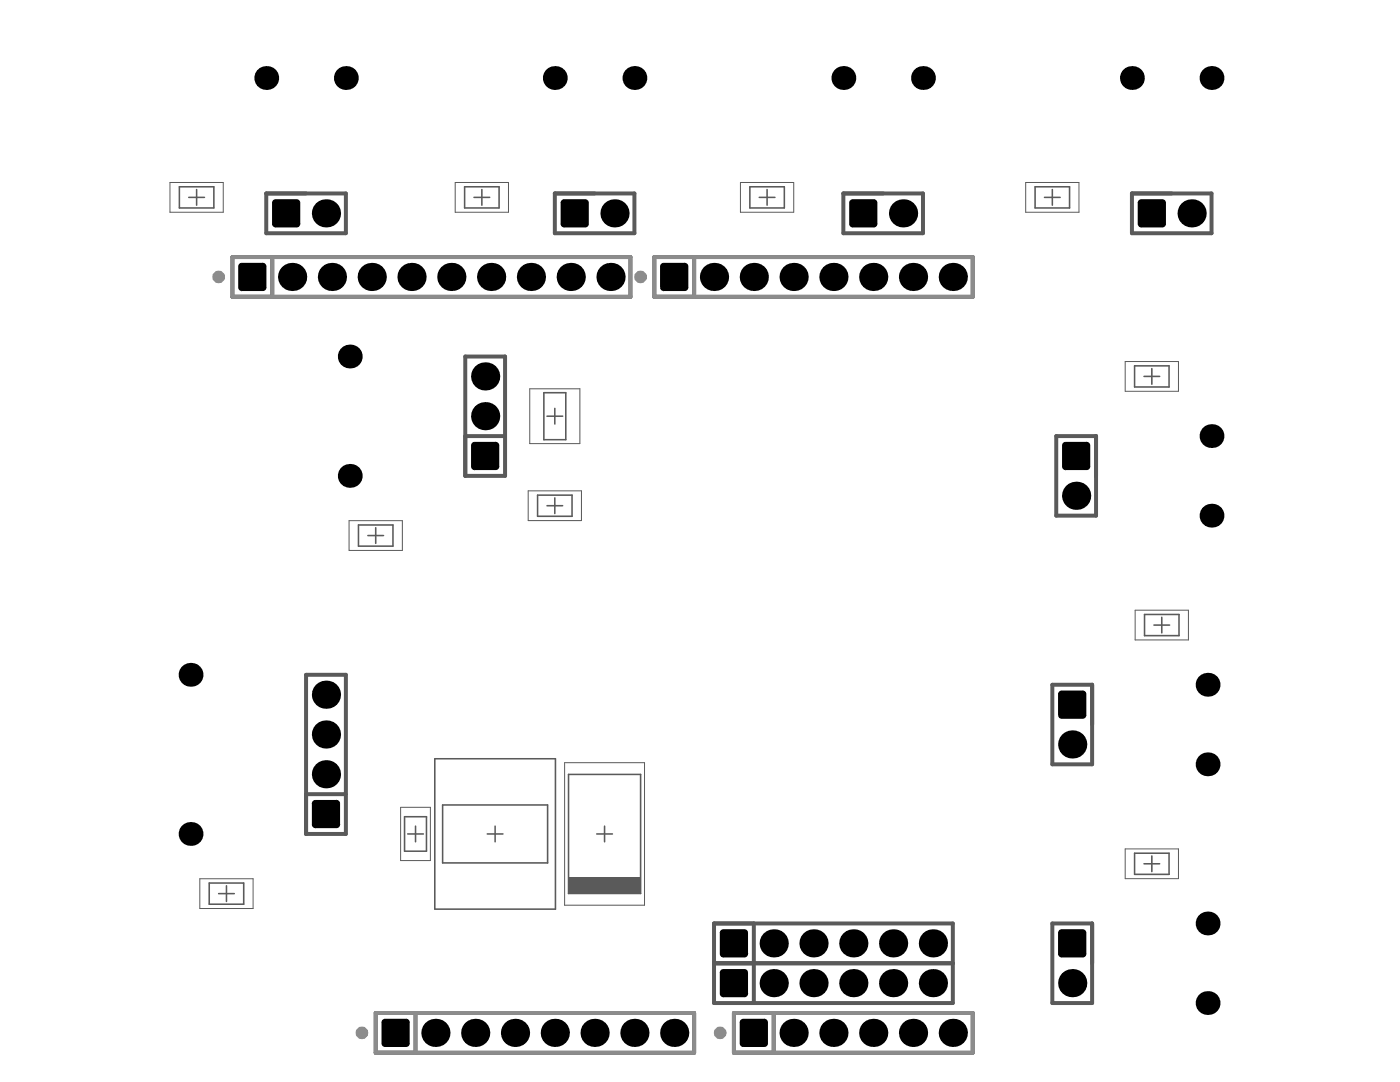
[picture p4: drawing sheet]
<svg xmlns="http://www.w3.org/2000/svg" width="279mm" height="216mm" viewBox="0 0 279 216" stroke-linecap="round" stroke-linejoin="round" font-family="sans-serif">
<g fill="none" stroke="#5a5a5a" stroke-width=".2">
<path d="M33.9 36.4h10.7v6h-10.7zM90.8 36.4h10.7v6h-10.7zM147.8 36.4h10.6v6h-10.6zM204.7 36.4h10.6v6h-10.6zM105.7 77.6h10v10.9h-10zM224.6 72.1h10.6v6h-10.6zM105.4 97.9h10.6v6h-10.6zM69.7 103.9h10.6v5.9h-10.6zM226.5 121.8h10.7v5.9h-10.7zM112.7 152.2h15.9v28.4h-15.9zM39.9 175.3h10.6v6h-10.6zM80 161.1h5.9v10.6h-5.9z"/>
<path d="M224.6 169.4h10.6v5.9h-10.6z"/>
</g>
<g fill="none" stroke="#5a5a5a" stroke-width=".31">
<path d="M35.8 37.3h6.9v4.2h-6.9zM37.7 39.4h3.1M39.2 37.8v3.1M92.7 37.3h6.9v4.2h-6.9zM94.6 39.4h3.1M96.2 37.8v3.1M149.6 37.3h6.9v4.2h-6.9zM151.5 39.4h3.2M153.1 37.8v3.1M206.6 37.3h6.9v4.2h-6.9zM208.5 39.4h3.1M210 37.8v3.1"/>
<path d="M108.5 78.4h4.4v9.3h-4.4zM226.4 73h6.9v4.2h-6.9zM228.3 75.1h3.1M229.9 73.5v3.2M107.3 98.8h6.9v4.2h-6.9zM109.2 83h3.1M110.7 81.5v3.1M110.7 99.3v3.2M71.5 104.8h6.9v4.2h-6.9zM73.4 106.9h3.1M75 105.3v3.1M109.2 100.9h3.1"/>
<path d="M228.4 122.6h6.9v4.2h-6.9zM230.3 124.7h3.1M231.9 123.2v3.1M86.8 151.4h24.1v30h-24.1zM113.5 154.5h14.3v23.8h-14.3zM41.8 176.2h6.8v4.2h-6.8zM43.6 178.3h3.2M45.2 176.8v3.1M80.7 163h4.4v6.8h-4.4zM81.4 166.4h3.1M82.9 164.8v3.2M88.3 160.6h21v11.6h-21z"/>
<path d="M97.2 166.4h3.2M98.8 164.8v3.2M119.1 166.4h3.1M120.7 164.8v3.2M226.4 170.2h6.9v4.3h-6.9zM228.3 172.4h3.1M229.9 170.8v3.1"/>
</g>
<path d="M113.5 175.1h14.3v3.2h-14.3z" fill-rule="evenodd" fill="#5a5a5a"/>
<g fill="none" stroke="#5a5a5a" stroke-width=".79">
<path d="M53.1 38.6h15.9v7.9h-15.9zM110.7 38.6h15.9v7.9h-15.9zM168.3 38.6h15.9v7.9h-15.9zM225.9 38.6h15.9v7.9h-15.9zM46.4 51.3h79.4v7.9h-79.4zM54.3 51.3v7.9M130.6 51.3h63.5v7.9h-63.5zM138.5 51.3v7.9M92.9 71.1h7.9v23.9h-7.9zM92.9 87h7.9M210.8 87h7.9v15.9h-7.9zM61.1 134.6h7.9v31.8h-7.9z"/>
<path d="M210 136.6h8v15.9h-8zM61.1 158.5h7.9M142.5 184.3h47.7v15.8h-47.7zM142.5 192.2h47.7M150.4 184.3v15.8M210 184.3h8v15.8h-8zM75 202.1h63.5v8h-63.5zM82.9 202.1v8M146.5 202.1h47.6v8h-47.6zM154.4 202.1v8"/>
</g>
<path d="M46.4 51.3h79.4v7.9h-79.4zM54.3 51.3v7.9M130.6 51.3h63.5v7.9h-63.5zM138.5 51.3v7.9M75 202.1h63.5v8h-63.5zM82.9 202.1v8M146.5 202.1h47.6v8h-47.6zM154.4 202.1v8" fill="none" stroke="#8c8c8c" stroke-width=".79"/>
<g fill="none" stroke="#8c8c8c" stroke-width="1.6">
<circle cx="43.6" cy="55.3" r=".47"/>
<circle cx="127.8" cy="55.3" r=".47"/>
<circle cx="72.2" cy="206.1" r=".47"/>
<circle cx="143.7" cy="206.1" r=".47"/>
</g>
<g fill="#000">
<path d="M47.5 53.2h.7zM47.7 52.7l.5-.3v.8h-.7z"/>
<path d="M48.2 57.4v.7zM47.5 57.4h.7v.7a.7 .7 0 0 1-.7-.7z"/>
<path d="M52.5 52.4v.8zM52.5 52.4a.7 .7 0 0 1 .7 .8h-.7z"/>
<path d="M52.5 57.4h.7zM52.5 57.4h.7a.7 .7 0 0 1-.7 .7z"/>
<path d="M54.3 40.5h.7zM54.5 40l.5-.2v.7h-.7z"/>
<path d="M55 44.7v.7zM54.3 44.7h.7v.7a.7 .7 0 0 1-.7-.7z"/>
<path d="M59.2 39.8v.7zM59.2 39.8a.7 .7 0 0 1 .7 .7h-.7z"/>
<path d="M59.2 44.7h.7zM59.2 44.7h.7a.7 .7 0 0 1-.7 .7z"/>
<path d="M111.9 40.5h.7zM112.1 40l.5-.2v.7h-.7z"/>
<path d="M112.6 44.7v.7zM111.9 44.7h.7v.7a.7 .7 0 0 1-.7-.7z"/>
<path d="M116.8 39.8v.7zM116.8 39.8a.7 .7 0 0 1 .7 .7h-.7z"/>
<path d="M116.8 44.7h.7zM116.8 44.7h.7a.7 .7 0 0 1-.7 .7z"/>
<path d="M131.7 53.2h.7zM131.9 52.7l.5-.3v.8h-.7z"/>
<path d="M132.4 57.4v.7zM131.7 57.4h.7v.7a.7 .7 0 0 1-.7-.7z"/>
<path d="M136.7 52.4v.8zM136.7 52.4a.7 .7 0 0 1 .7 .8h-.7z"/>
<path d="M136.7 57.4h.7zM136.7 57.4h.7a.7 .7 0 0 1-.7 .7z"/>
<path d="M169.5 40.5h.7zM169.7 40l.5-.2v.7h-.7z"/>
<path d="M170.2 44.7v.7zM169.5 44.7h.7v.7a.7 .7 0 0 1-.7-.7z"/>
<path d="M174.4 39.8v.7zM174.4 39.8a.7 .7 0 0 1 .7 .7h-.7z"/>
<path d="M174.4 44.7h.7zM174.4 44.7h.7a.7 .7 0 0 1-.7 .7z"/>
<path d="M227.1 40.5h.7zM227.3 40l.5-.2v.7h-.7z"/>
<path d="M227.8 44.7v.7zM227.1 44.7h.7v.7a.7 .7 0 0 1-.7-.7z"/>
<path d="M232 39.8v.7zM232 39.8a.7 .7 0 0 1 .7 .7h-.7z"/>
<path d="M232 44.7h.7zM232 44.7h.7a.7 .7 0 0 1-.7 .7z"/>
<path d="M94 88.9h.7zM94.2 88.4l.5-.2v.7h-.7z"/>
<path d="M94.7 93.1v.7zM94 93.1h.7v.7a.7 .7 0 0 1-.7-.7z"/>
<path d="M98.9 93.1h.7zM98.9 93.1h.7a.7 .7 0 0 1-.7 .7z"/>
<path d="M98.9 88.2v.7zM98.9 88.2a.7 .7 0 0 1 .7 .7h-.7z"/>
<path d="M212 88.9h.7zM212.2 88.4l.5-.2v.7h-.7z"/>
<path d="M212.7 93.1v.7zM212 93.1h.7v.7a.7 .7 0 0 1-.7-.7z"/>
<path d="M216.9 93.1h.7zM216.9 93.1h.7a.7 .7 0 0 1-.7 .7z"/>
<path d="M216.9 88.2v.7zM216.9 88.2a.7 .7 0 0 1 .7 .7h-.7z"/>
<path d="M211.2 138.5h.7zM211.4 138l.5-.2v.7h-.7z"/>
<path d="M216.1 137.8v.7zM216.1 137.8a.7 .7 0 0 1 .7 .7h-.7z"/>
<path d="M211.9 142.7v.7zM211.2 142.7h.7v.7a.7 .7 0 0 1-.7-.7z"/>
<path d="M216.1 142.7h.7zM216.1 142.7h.7a.7 .7 0 0 1-.7 .7z"/>
<path d="M62.2 160.3h.7zM62.4 159.8l.5-.2v.7h-.7z"/>
<path d="M62.9 164.5v.7zM62.2 164.5h.7v.7a.7 .7 0 0 1-.7-.7z"/>
<path d="M67.2 164.5h.7zM67.2 164.5h.7a.7 .7 0 0 1-.7 .7z"/>
<path d="M67.2 159.6v.7zM67.2 159.6a.7 .7 0 0 1 .7 .7h-.7z"/>
<path d="M143.7 194.1h.7zM143.9 193.6l.5-.2v.7h-.7z"/>
<path d="M144.4 198.3v.7zM143.7 198.3h.7v.7a.7 .7 0 0 1-.7-.7z"/>
<path d="M143.7 186.1h.7zM143.9 185.6l.5-.2v.7h-.7z"/>
<path d="M144.4 190.3v.7zM143.7 190.3h.7v.8a.7 .7 0 0 1-.7-.8z"/>
<path d="M148.6 193.4v.7zM148.6 193.4a.7 .7 0 0 1 .7 .7h-.7z"/>
<path d="M148.6 198.3h.7zM148.6 198.3h.7a.7 .7 0 0 1-.7 .7z"/>
<path d="M148.6 185.4v.7zM148.6 185.4a.7 .7 0 0 1 .7 .7h-.7z"/>
<path d="M148.6 190.3h.7zM148.6 190.3h.7a.7 .7 0 0 1-.7 .8z"/>
<path d="M211.2 186.1h.7zM211.4 185.6l.5-.2v.7h-.7z"/>
<path d="M211.9 190.3v.7zM211.2 190.3h.7v.8a.7 .7 0 0 1-.7-.8z"/>
<path d="M216.1 190.3h.7zM216.1 190.3h.7a.7 .7 0 0 1-.7 .8z"/>
<path d="M216.1 185.4v.7zM216.1 185.4a.7 .7 0 0 1 .7 .7h-.7z"/>
<path d="M76.1 204h.7zM76.3 203.5l.5-.2v.7h-.7z"/>
<path d="M76.8 208.2v.7zM76.1 208.2h.7v.7a.7 .7 0 0 1-.7-.7z"/>
<path d="M81.1 203.3v.7zM81.1 203.3a.7 .7 0 0 1 .7 .7h-.7z"/>
<path d="M81.1 208.2h.7zM81.1 208.2h.7a.7 .7 0 0 1-.7 .7z"/>
<path d="M147.6 204h.7zM147.8 203.5l.5-.2v.7h-.7z"/>
<path d="M148.3 208.2v.7zM147.6 208.2h.7v.7a.7 .7 0 0 1-.7-.7z"/>
<path d="M152.6 203.3v.7zM152.6 203.3a.7 .7 0 0 1 .7 .7h-.7z"/>
<path d="M152.6 208.2h.7zM152.6 208.2h.7a.7 .7 0 0 1-.7 .7z"/>
<circle cx="53.1" cy="15.6" r="2.38"/>
<circle cx="69" cy="15.6" r="2.38"/>
<circle cx="110.7" cy="15.6" r="2.38"/>
<circle cx="126.6" cy="15.6" r="2.38"/>
<circle cx="168.3" cy="15.6" r="2.38"/>
<circle cx="184.2" cy="15.6" r="2.38"/>
<circle cx="225.9" cy="15.6" r="2.38"/>
<circle cx="241.8" cy="15.6" r="2.38"/>
<circle cx="58.3" cy="55.3" r="2.81"/>
<circle cx="65.1" cy="42.6" r="2.81"/>
<circle cx="66.2" cy="55.3" r="2.81"/>
<circle cx="74.2" cy="55.3" r="2.81"/>
<circle cx="82.1" cy="55.3" r="2.81"/>
<circle cx="90.1" cy="55.3" r="2.81"/>
<circle cx="98" cy="55.3" r="2.81"/>
<circle cx="106" cy="55.3" r="2.81"/>
<circle cx="113.9" cy="55.3" r="2.81"/>
<circle cx="121.8" cy="55.3" r="2.81"/>
<circle cx="122.6" cy="42.6" r="2.81"/>
<circle cx="142.5" cy="55.3" r="2.81"/>
<circle cx="150.4" cy="55.3" r="2.81"/>
<circle cx="158.4" cy="55.3" r="2.81"/>
<circle cx="166.3" cy="55.3" r="2.81"/>
<circle cx="174.3" cy="55.3" r="2.81"/>
<circle cx="180.2" cy="42.6" r="2.81"/>
<circle cx="182.2" cy="55.3" r="2.81"/>
<circle cx="190.2" cy="55.3" r="2.81"/>
<circle cx="237.8" cy="42.6" r="2.81"/>
<circle cx="69.8" cy="71.1" r="2.38"/>
<circle cx="96.8" cy="75.1" r="2.81"/>
<circle cx="69.8" cy="95" r="2.38"/>
<circle cx="96.8" cy="83" r="2.81"/>
<circle cx="214.8" cy="98.9" r="2.81"/>
<circle cx="241.8" cy="87" r="2.38"/>
<circle cx="241.8" cy="102.9" r="2.38"/>
<circle cx="38" cy="134.6" r="2.38"/>
<circle cx="65.1" cy="138.6" r="2.81"/>
<circle cx="241" cy="136.6" r="2.38"/>
<circle cx="65.1" cy="154.5" r="2.81"/>
<circle cx="65.1" cy="146.6" r="2.81"/>
<circle cx="214" cy="148.5" r="2.81"/>
<circle cx="241" cy="152.5" r="2.38"/>
<circle cx="38" cy="166.4" r="2.38"/>
<circle cx="154.4" cy="196.2" r="2.81"/>
<circle cx="154.4" cy="188.2" r="2.81"/>
<circle cx="162.4" cy="196.2" r="2.81"/>
<circle cx="162.4" cy="188.2" r="2.81"/>
<circle cx="170.3" cy="196.2" r="2.81"/>
<circle cx="170.3" cy="188.2" r="2.81"/>
<circle cx="178.2" cy="196.2" r="2.81"/>
<circle cx="178.2" cy="188.2" r="2.81"/>
<circle cx="186.2" cy="196.2" r="2.81"/>
<circle cx="186.2" cy="188.2" r="2.81"/>
<circle cx="214" cy="196.2" r="2.81"/>
<circle cx="241" cy="184.3" r="2.38"/>
<circle cx="86.9" cy="206.1" r="2.81"/>
<circle cx="94.8" cy="206.1" r="2.81"/>
<circle cx="102.8" cy="206.1" r="2.81"/>
<circle cx="110.7" cy="206.1" r="2.81"/>
<circle cx="118.7" cy="206.1" r="2.81"/>
<circle cx="126.6" cy="206.1" r="2.81"/>
<circle cx="134.6" cy="206.1" r="2.81"/>
<circle cx="158.4" cy="206.1" r="2.81"/>
<circle cx="166.3" cy="206.1" r="2.81"/>
<circle cx="174.3" cy="206.1" r="2.81"/>
<circle cx="182.2" cy="206.1" r="2.81"/>
<circle cx="190.2" cy="206.1" r="2.81"/>
<circle cx="241" cy="200.1" r="2.38"/>
</g>
<g fill="#000">
<path d="M47.5 53.2l.7-.8h4.3l.7 .8v4.2l-.7 .7h-4.3l-.7-.7z" fill-rule="evenodd"/>
<path d="M55 39.8h4.2l.7 .7v4.2l-.7 .7h-4.2l-.7-.7v-4.2z" fill-rule="evenodd"/>
<path d="M112.6 39.8h4.2l.7 .7v4.2l-.7 .7h-4.2l-.7-.7v-4.2z" fill-rule="evenodd"/>
<path d="M131.7 53.2l.7-.8h4.3l.7 .8v4.2l-.7 .7h-4.3l-.7-.7z" fill-rule="evenodd"/>
<path d="M169.5 40.5l.7-.7h4.2l.7 .7v4.2l-.7 .7h-4.2l-.7-.7z" fill-rule="evenodd"/>
<path d="M227.8 39.8h4.2l.7 .7v4.2l-.7 .7h-4.2l-.7-.7v-4.2z" fill-rule="evenodd"/>
<path d="M94 88.9l.7-.7h4.2l.7 .7v4.2l-.7 .7h-4.2l-.7-.7z" fill-rule="evenodd"/>
<path d="M212 88.9l.7-.7h4.2l.7 .7v4.2l-.7 .7h-4.2l-.7-.7z" fill-rule="evenodd"/>
<path d="M62.2 160.3l.7-.7h4.3l.7 .7v4.2l-.7 .7h-4.3l-.7-.7z" fill-rule="evenodd"/>
<path d="M211.2 138.5l.7-.7h4.2l.7 .7v4.2l-.7 .7h-4.2l-.7-.7z" fill-rule="evenodd"/>
<path d="M143.7 194.1l.7-.7h4.2l.7 .7v4.2l-.7 .7h-4.2l-.7-.7z" fill-rule="evenodd"/>
<path d="M143.7 186.1l.7-.7h4.2l.7 .7v4.2l-.7 .7h-4.2l-.7-.7z" fill-rule="evenodd"/>
<path d="M211.2 186.1l.7-.7h4.2l.7 .7v4.2l-.7 .7h-4.2l-.7-.7z" fill-rule="evenodd"/>
<path d="M76.8 203.3h4.3l.7 .7v4.2l-.7 .7h-4.3l-.7-.7v-4.2z" fill-rule="evenodd"/>
<path d="M148.3 203.3h4.3l.7 .7v4.2l-.7 .7h-4.3l-.7-.7v-4.2z" fill-rule="evenodd"/>
</g>
</svg>
